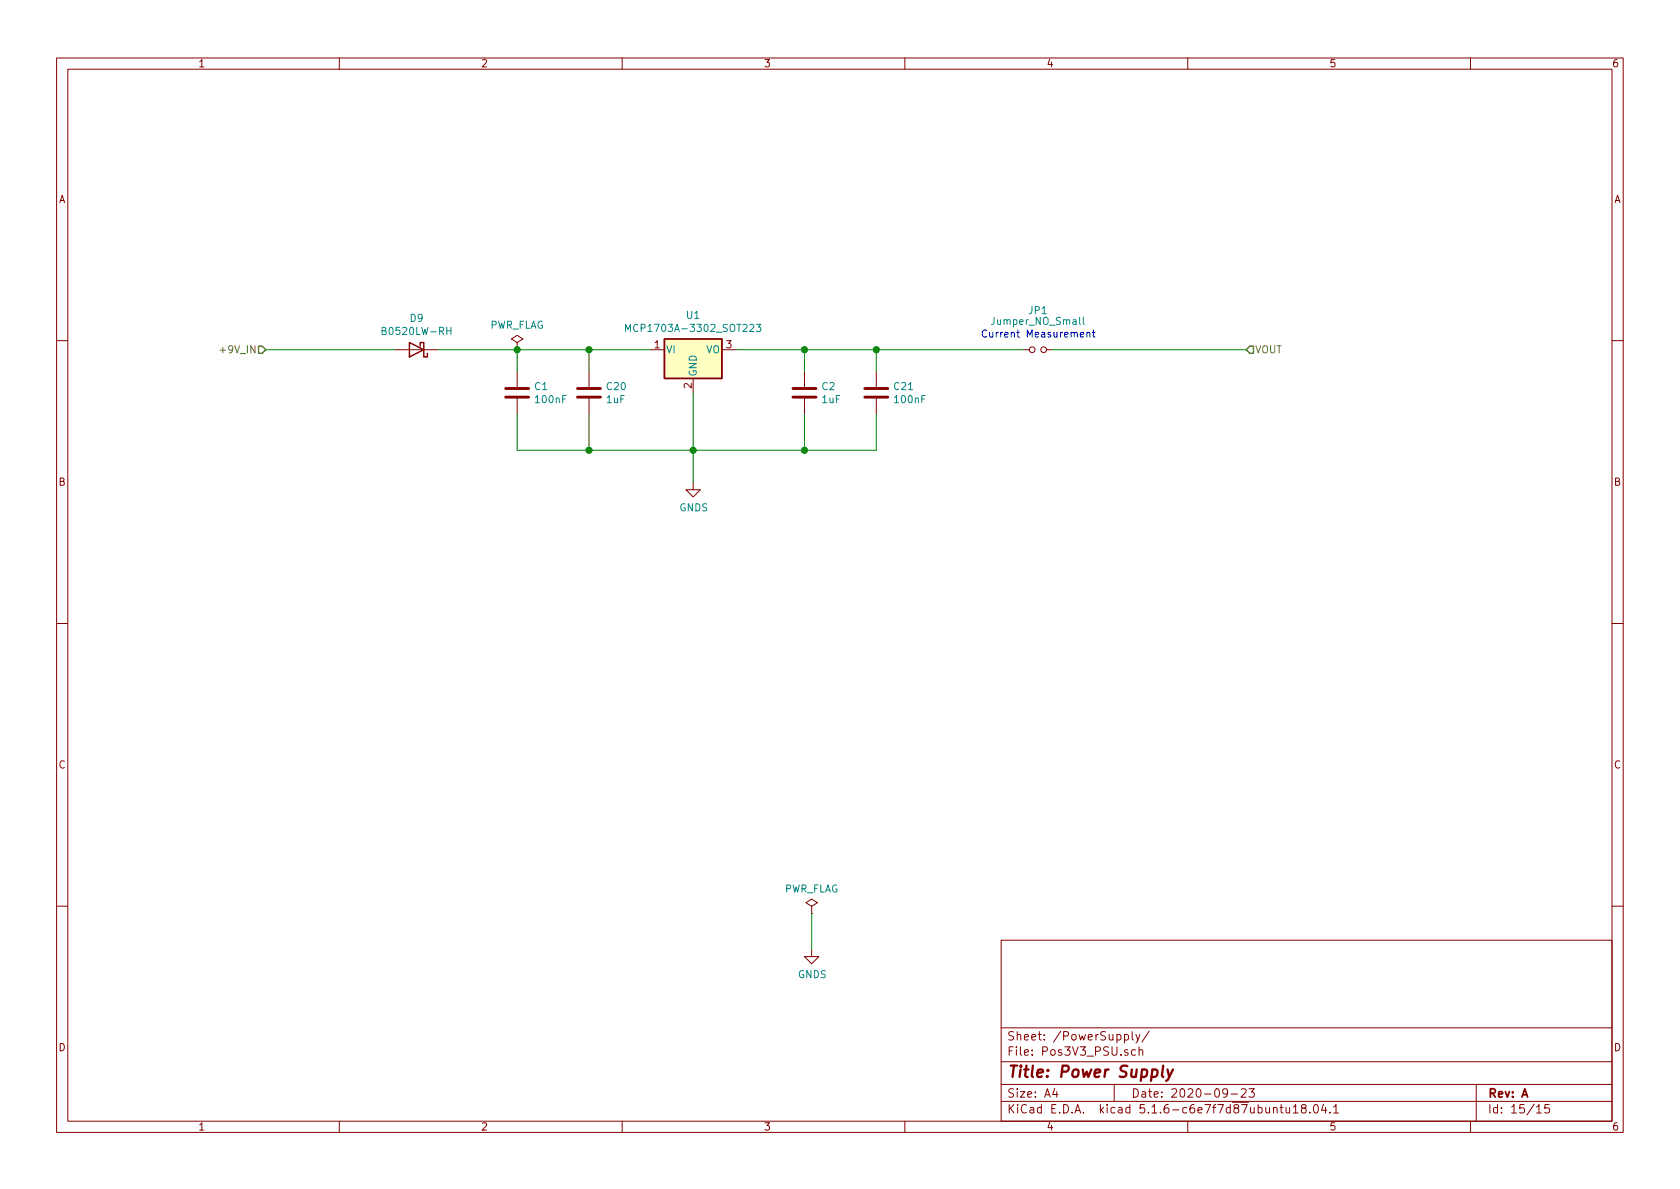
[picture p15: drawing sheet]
<svg xmlns="http://www.w3.org/2000/svg" width="297mm" height="210mm" viewBox="0 0 297 210" stroke-linecap="round" stroke-linejoin="round" font-family="sans-serif">
<defs><g id="words">
<text font-size="2.8" fill="#840000" x="178" y="190.5">Title: Power Supply</text>
<g font-size="2.1" fill="#840000">
<text x="178" y="184">Sheet: /PowerSupply/</text>
<text x="178" y="186.7">File: Pos3V3_PSU.sch</text>
<text x="178" y="196.9">KiCad E.D.A. kicad 5.1.6-c6e7f7d87ubuntu18.04.1</text>
<text x="178" y="194.1">Size: A4</text>
<text x="200" y="194.1">Date: 2020-09-23</text>
<text x="263" y="194.1">Rev: A</text>
<text x="263" y="196.9">Id: 15/15</text>
</g>
<g font-size="1.8" fill="#840000">
<text x="35" y="11.9">1</text>
<text x="85" y="11.9">2</text>
<text x="135" y="11.9">3</text>
<text x="185" y="11.9">4</text>
<text x="235" y="11.9">5</text>
<text x="285" y="11.9">6</text>
<text x="10.4" y="35.9">A</text>
<text x="285.4" y="35.9">A</text>
<text x="115.7" y="61.6">1</text>
<text x="128.4" y="61.6">3</text>
<text x="122.3" y="68.7" transform="rotate(-90 122.3 68.7)">2</text>
<text x="10.4" y="85.9">B</text>
<text x="285.4" y="85.9">B</text>
<text x="10.4" y="135.9">C</text>
<text x="285.4" y="135.9">C</text>
<text x="10.4" y="185.9">D</text>
<text x="285.4" y="185.9">D</text>
<text x="35" y="199.9">1</text>
<text x="85" y="199.9">2</text>
<text x="135" y="199.9">3</text>
<text x="185" y="199.9">4</text>
<text x="235" y="199.9">5</text>
<text x="285" y="199.9">6</text>
</g>
<g font-size="1.8" fill="#008484">
<text x="68.1" y="59.2">B0520LW-RH</text>
<text x="72.5" y="56.9">D9</text>
<text x="86.5" y="58.1">PWR_FLAG</text>
<text x="111.9" y="58.7">MCP1703A-3302_SOT223</text>
<text x="121.4" y="56.4">U1</text>
<text x="175.7" y="57.4">Jumper_NO_Small</text>
<text x="181.9" y="55.5">JP1</text>
<text x="117.7" y="62.5">VI</text>
<text x="124.8" y="62.5">VO</text>
<text x="94.6" y="69">C1</text>
<text x="94.8" y="71.3">100nF</text>
<text x="107.3" y="71.3">1uF</text>
<text x="107.3" y="69">C20</text>
<text x="123.2" y="66.7" transform="rotate(-90 123.2 66.7)">GND</text>
<text x="145.4" y="69">C2</text>
<text x="145.4" y="71.3">1uF</text>
<text x="158.1" y="69">C21</text>
<text x="158.3" y="71.3">100nF</text>
<text x="120.1" y="90.4">GNDS</text>
<text x="138.6" y="157.8">PWR_FLAG</text>
<text x="141.1" y="173">GNDS</text>
</g>
<text font-size="1.8" fill="#0000c2" x="173.4" y="59.7">Current Measurement</text>
<g font-size="1.8" fill="#848400">
<text x="39.5" y="62.5">+9V_IN</text>
<text x="221.9" y="62.5">VOUT</text>
</g>
</g></defs>
<g fill="none" stroke="#840000" stroke-width=".18">
<path d="M10 10.3h277v189.9h-277zM12 12.2h273v186.1h-273zM60 10.3v1.9M110 10.3v1.9M160 10.3v1.9M210 10.3v1.9M260 10.3v1.9M10 60.2h2M69.8 61.8h7.7M91.4 60.6l1.1-.7-1.1-.6-1 .6 1 .7v1.2M91.4 61.8h.1M91.4 65.7v2.7"/>
<path d="M91.4 70.5v2.8M104.1 65.7v2.7M104.1 70.5v2.8M114.9 61.8h2.6M122.6 66.9v2.6M127.6 61.8h2.6M142.2 65.7v2.7M142.2 70.5v2.8M154.9 65.7v2.7M154.9 70.5v2.8M181 61.8h1M185 61.8h1.1"/>
<path d="M285 60.2h2M122.6 85.3v1.3h1.2l-1.2 1.3-1.3-1.3h1.3M10 110.3h2M285 110.3h2M10 160.2h2M143.5 167.9v1.3h1.3l-1.3 1.2-1.3-1.2h1.3M143.5 160.3l1-.7-1-.6-1 .6 1 .7v1.2M143.5 161.5h.1M177 166.3h108v32h-108zM285 160.2h2M60 198.3v1.9M110 198.3v1.9"/>
<path d="M160 198.3v1.9M177 194.8h108M177 191.8h108M177 187.8h108M177 181.8h108M186.5 192.5l-.4 1h1M186.8 193v1M197 191.8v3M198.8 183l.5-.1 .2 .3-.1 .6h-.6M200.2 182.4v1.3l.2 .2M200.8 185.7l-.5-.1-.2 .3 .1 .6h.6M200.8 182.9l.4 1"/>
<path d="M201.4 185.7h.1a.37 .37 0 0 1 .6 .1v.8M201.4 185.1v1.5M201.5 182.9l-.5 1.4-.2 .1M203.2 182.3l-1.3 2M210 198.3v1.9M217 193.2l-.1 .2a.48 .48 0 0 1-.6-.1v-.6a.48 .48 0 0 1 .6-.1l.1 .1a1.19 1.19 0 0 1-.2 1.2l-.5 .1M217.7 193.5h1.1M219.5 192.7l.2-.2h.3l.3 .2v.3v.2l-.9 .8h.9M220.8 192.5h1l-.5 .6 .4 .1v.7l-.2 .1-.7-.1M225.2 196l.2-.2 .3 .1 .1 .9M226.3 195.8h.6M226.5 195.3v1.3l.4 .2"/>
<path d="M227.4 195.8l.1 .9 .3 .1 .2-.1M228 195.8v1M228.7 195.8l.4-.5v1.5M228.7 196.8h.8M230.4 196l-.3-.2v-.3a.48 .48 0 0 1 .8 0l-.1 .4-.7 .2v.4l.3 .3h.3l.2-.3v-.4l-.2-.1M231.6 196.7v.1M232.4 195.4l.2-.1a.8 .8 0 0 1 .5 .8 .8 .8 0 0 1-.5 .7 1 1 0 0 1-.2-1.4zM234 195.2l-.3 1.1h.9M234.4 195.8v1M235.2 196.7v.1M235.8 195.8l.4-.5v1.5M235.8 196.8h.9"/>
<path d="M260 198.3v1.9M261 191.8v6.5M271.7 195.8l.4-.5v1.5M271.7 196.8h.8M273.9 195.3h-.7l-.1 .7 .2-.1 .5 .1 .2 .2-.1 .5-.2 .1-.6-.1"/>
<circle cx="182.5" cy="61.8" r=".51"/>
<circle cx="184.5" cy="61.8" r=".51"/>
</g>
<path d="M205.7 188.4l-.3 1.8 .3 .2M206.4 189.1l.3 1.3M207.4 189.1l-.9 1.8-.3 .2" fill="none" stroke="#840000" stroke-width=".41"/>
<path d="M117.5 59.9h10.1v7h-10.1zM72.4 60.6l2.5 1.2-2.5 1.3zM74.3 61.2v-.6h.6v2.5h.7v-.6" fill="none" stroke="#840000" stroke-width=".25"/>
<path d="M67.6 58.5l.5-.1 .1-.4-.6-.1v1.3h.4l.3-.3v-.2l-.3-.2M79 58.5h.7M79.7 57.9v1.3M110.6 58.6v-1.3l.4 1 .5-1v1.3M133.7 57.3h.8l-.4 .5 .4 .2v.5l-.2 .1-.6-.1M191.5 56.1v1.1l.2 .2" fill="none" stroke="#008484" stroke-width=".18"/>
<path d="M117.5 59.9h10.1v7h-10.1z" fill="#ffffc2" stroke="#ffffc2" stroke-width=".18"/>
<path d="M89.4 70.2h4.1M89.4 68.7h4.1M102.1 70.2h4.1M102.1 68.7h4.1M140.2 70.2h4.1M140.2 68.7h4.1M152.9 70.2h4.1M152.9 68.7h4.1" fill="none" stroke="#840000" stroke-width=".51"/>
<g fill="none" stroke="#008400" stroke-width=".18">
<path d="M47 61.8h22.8M77.5 61.8h37.4M91.4 73.3v6.3h63.5v-6.3M91.4 61.8v3.9M104.1 61.8v3.9M104.1 73.3v6.3M122.6 69.5v15.8M130.2 61.8h50.8M142.2 61.8v3.9M142.2 73.3v6.3M154.9 61.8v3.9M186.1 61.8h34.2"/>
<path d="M143.5 161.5v6.4"/>
</g>
<path d="M38.9 61.9h1" fill="none" stroke="#848400" stroke-width=".18"/>
<path d="M45.7 61.2h.7l.6 .6-.6 .7h-.7zM221 61.2h.6v1.3h-.6l-.7-.7z" fill="none" stroke="#848400" stroke-width=".25"/>
<path d="M191 59.2l.6-.1v-.3h-.4l-.2 .1 .1 .7h.5M192.2 58.9l.2-.1h.3v.8M192.2 58.8v.8M193.1 58.8h.5M193.3 58.3v1.1l.3 .2" fill="none" stroke="#0000c2" stroke-width=".18"/>
<g fill="#008400" stroke="#008400" stroke-width=".25">
<circle cx="142.2" cy="79.6" r=".51"/>
<circle cx="104.1" cy="79.6" r=".51"/>
<circle cx="122.6" cy="79.6" r=".51"/>
<circle cx="104.1" cy="61.8" r=".51"/>
<circle cx="91.4" cy="61.8" r=".51"/>
<circle cx="154.9" cy="61.8" r=".51"/>
<circle cx="142.2" cy="61.8" r=".51"/>
</g>
<use href="#words"/>
</svg>
